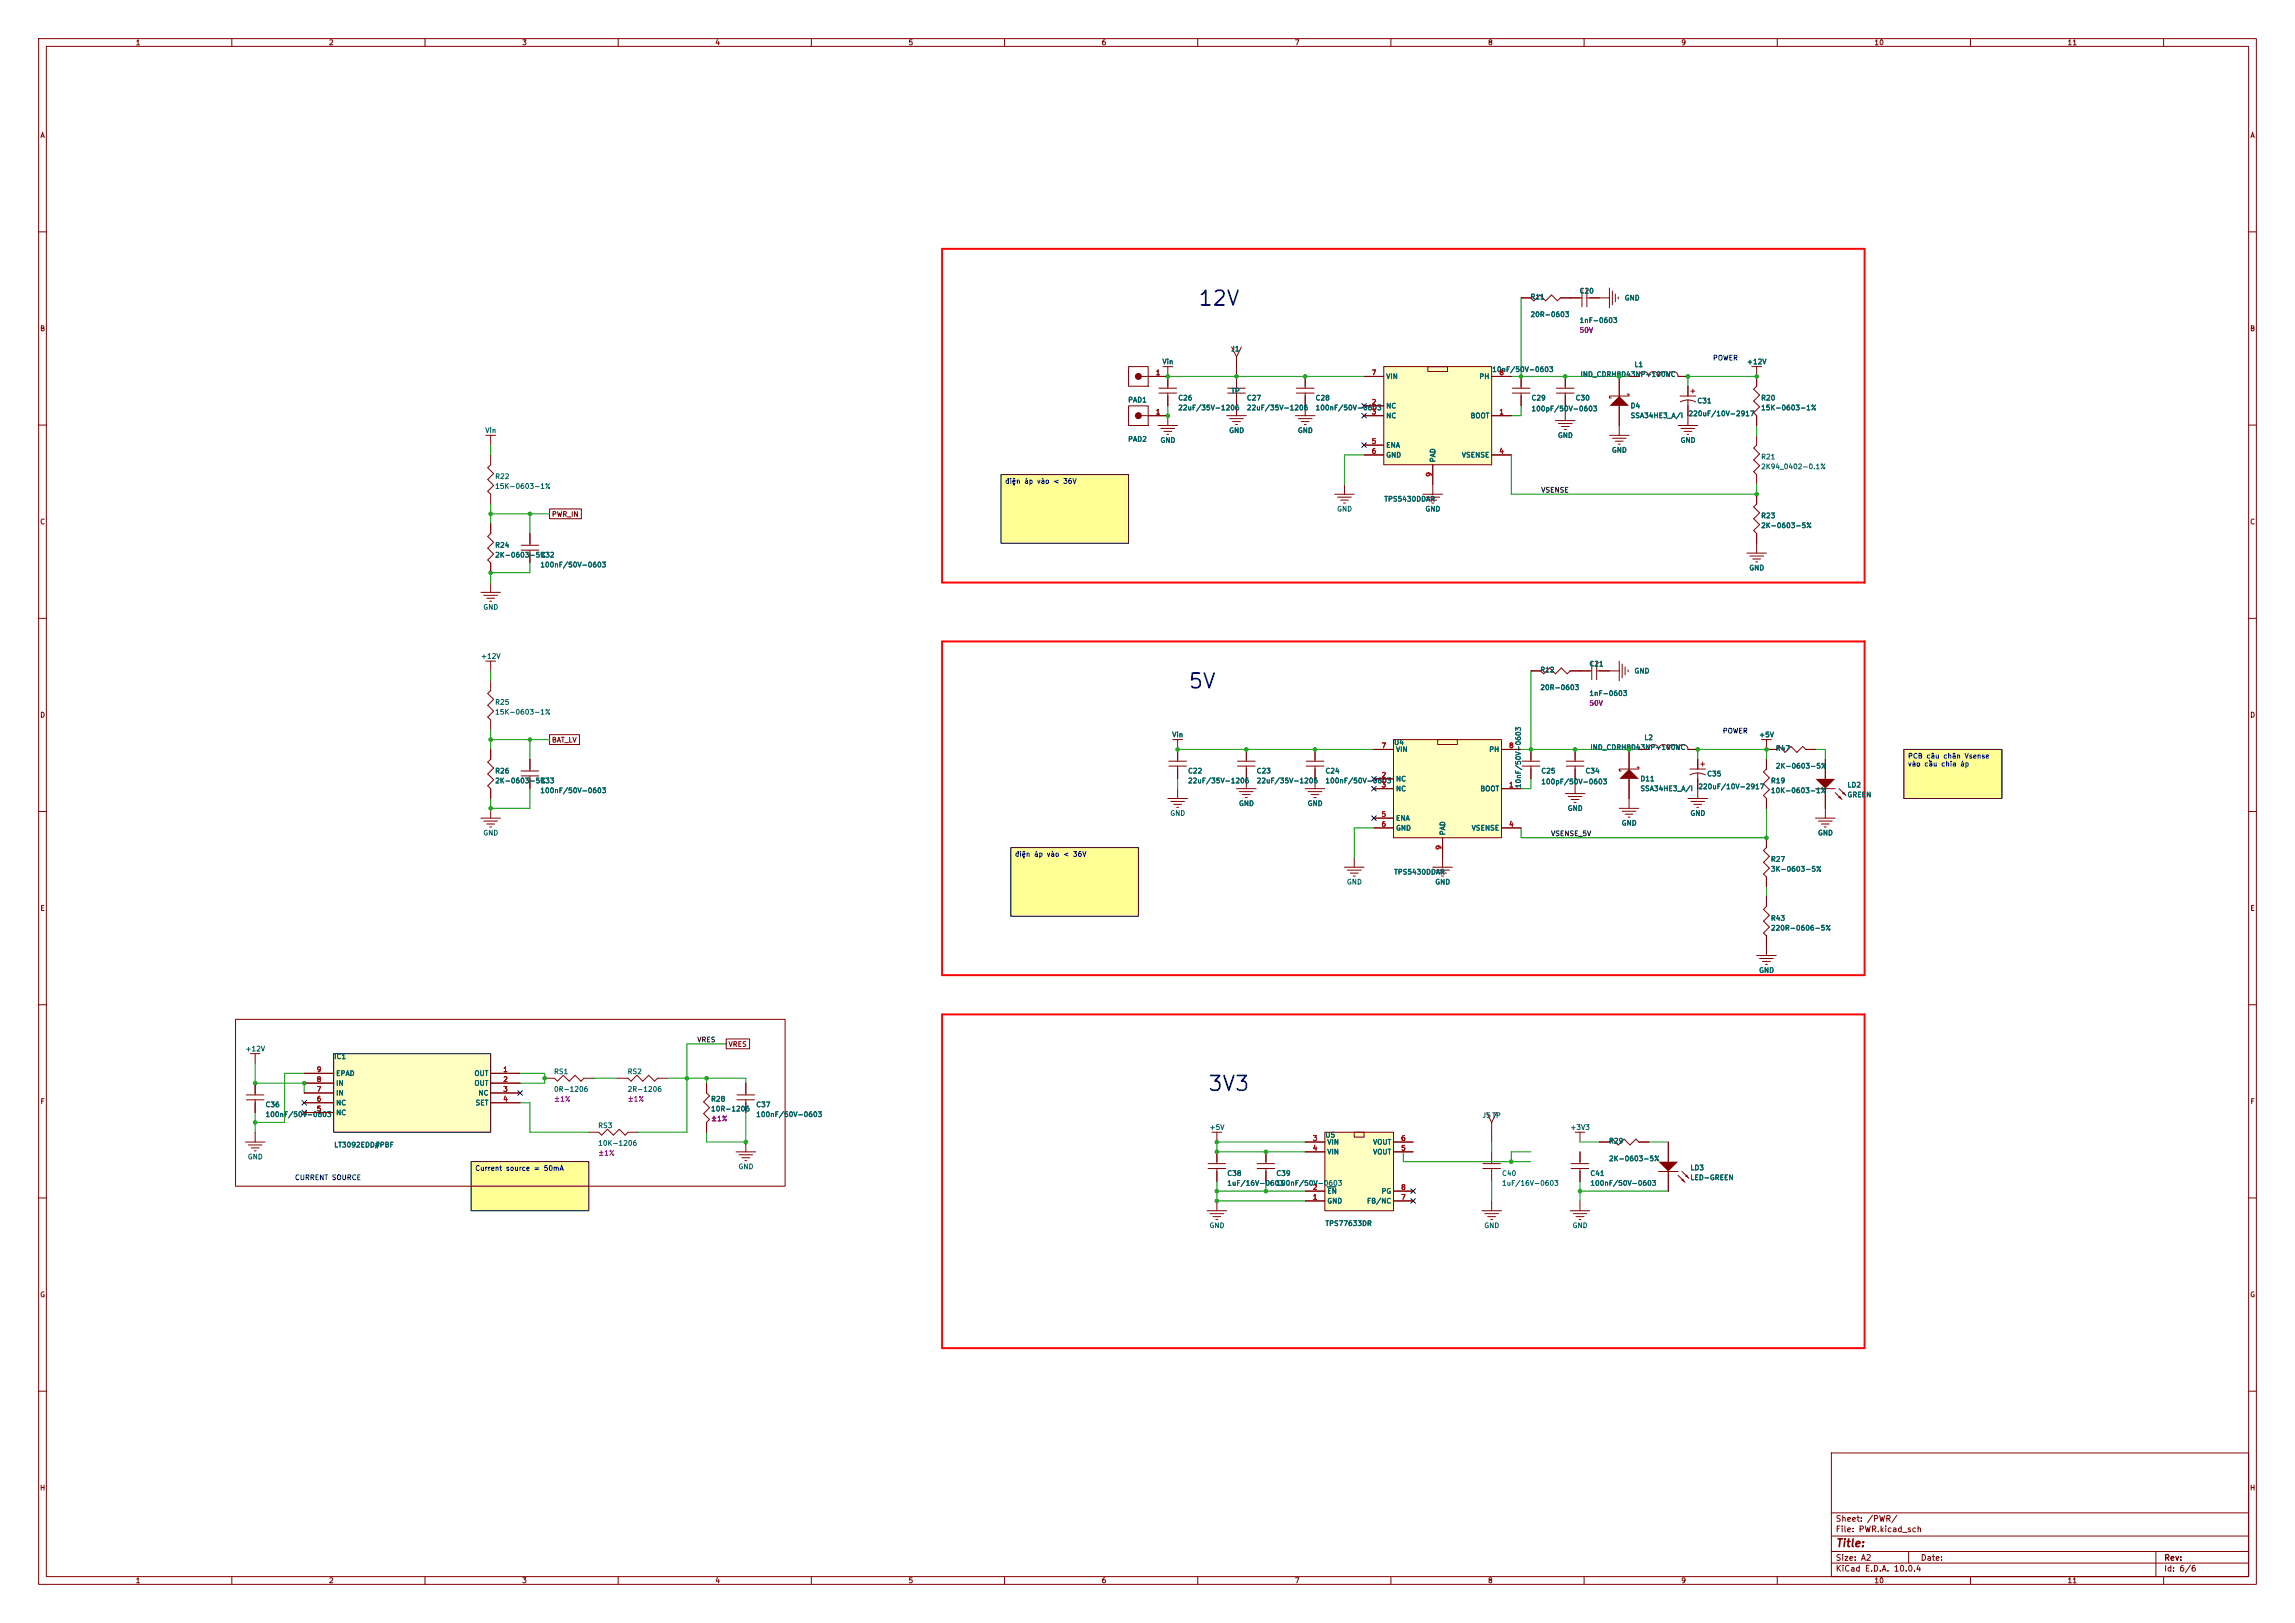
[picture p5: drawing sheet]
<svg xmlns="http://www.w3.org/2000/svg" width="594mm" height="420mm" viewBox="0 0 594 420" stroke-linecap="round" stroke-linejoin="round" font-family="sans-serif">
<defs><g id="words">
<g font-size="3.8" fill="#0000c2">
<text x="309.9" y="80.1">12V</text>
<text x="307.3" y="179.1">5V</text>
<text x="312.4" y="283.3">3V3</text>
</g>
<text font-size="2" fill="#840000" x="475" y="400.8">Title:</text>
<g font-size="1.5" fill="#840000">
<text x="475" y="394.1">Sheet: /PWR/</text>
<text x="475" y="396.8">File: PWR.kicad_sch</text>
<text x="475" y="407">KiCad E.D.A. 10.0.4</text>
<text x="475" y="404.2">Size: A2</text>
<text x="497" y="404.2">Date:</text>
<text x="560" y="404.2">Rev:</text>
<text x="560" y="407">Id: 6/6</text>
</g>
<g font-size="1.3" fill="#840000">
<text x="35" y="12">1</text>
<text x="85" y="12">2</text>
<text x="135" y="12">3</text>
<text x="185" y="12">4</text>
<text x="235" y="12">5</text>
<text x="285" y="12">6</text>
<text x="335" y="12">7</text>
<text x="385" y="12">8</text>
<text x="435" y="12">9</text>
<text x="485" y="12">10</text>
<text x="535" y="12">11</text>
<text x="10.3" y="36">A</text>
<text x="582.3" y="36">A</text>
<text x="10.3" y="86">B</text>
<text x="582.3" y="86">B</text>
<text x="10.3" y="136">C</text>
<text x="142.7" y="134">PWR_IN</text>
<text x="582.3" y="136">C</text>
<text x="10.3" y="186">D</text>
<text x="582.3" y="186">D</text>
<text x="142.7" y="192.5">BAT_LV</text>
<text x="10.3" y="236">E</text>
<text x="582.3" y="236">E</text>
<text x="188.4" y="271.2">VRES</text>
<text x="10.3" y="286">F</text>
<text x="582.3" y="286">F</text>
<text x="10.3" y="336">G</text>
<text x="582.3" y="336">G</text>
<text x="10.2" y="386">H</text>
<text x="582.2" y="386">H</text>
<text x="35" y="410">1</text>
<text x="85" y="410">2</text>
<text x="135" y="410">3</text>
<text x="185" y="410">4</text>
<text x="235" y="410">5</text>
<text x="285" y="410">6</text>
<text x="335" y="410">7</text>
<text x="385" y="410">8</text>
<text x="435" y="410">9</text>
<text x="485" y="410">10</text>
<text x="535" y="410">11</text>
</g>
<g font-size="1.3" fill="#006464">
<text x="396" y="77.8">R11</text>
<text x="408.7" y="76.2">C20</text>
<text x="396" y="82.3">20R-0603</text>
<text x="408.7" y="83.9">1nF-0603</text>
<text x="420.4" y="78.1">GND</text>
<text x="300.7" y="94.6">Vin</text>
<text x="318.5" y="91.2">J1</text>
<text x="422.9" y="95.3">L1</text>
<text x="452" y="94.6">+12V</text>
<text x="358.6" y="98.4">VIN</text>
<text x="382.8" y="98.4">PH</text>
<text x="386.1" y="96.6">10nF/50V-0603</text>
<text x="408.9" y="97.8">IND_CDRH8D43NP-100NC</text>
<text x="291.9" y="104.4">PAD1</text>
<text x="304.8" y="106.5">22uF/35V-1206</text>
<text x="304.8" y="103.9">C26</text>
<text x="318.5" y="102.2">TP</text>
<text x="322.6" y="106.5">22uF/35V-1206</text>
<text x="322.6" y="103.9">C27</text>
<text x="340.4" y="103.9">C28</text>
<text x="340.4" y="106.5">100nF/50V-0603</text>
<text x="358.6" y="106">NC</text>
<text x="396.2" y="103.9">C29</text>
<text x="396.2" y="106.7">100pF/50V-0603</text>
<text x="407.7" y="103.9">C30</text>
<text x="421.9" y="106">D4</text>
<text x="436.9" y="108">220uF/10V-2917</text>
<text x="439.2" y="104.7">C31</text>
<text x="455.7" y="106.5">15K-0603-1%</text>
<text x="455.7" y="103.9">R20</text>
<text x="125.5" y="112.4">Vin</text>
<text x="318" y="112.4">GND</text>
<text x="335.8" y="112.4">GND</text>
<text x="358.6" y="108.5">NC</text>
<text x="380.5" y="108.5">BOOT</text>
<text x="403.1" y="113.6">GND</text>
<text x="421.9" y="108.5">SSA34HE3_A/I</text>
<text x="291.9" y="114.6">PAD2</text>
<text x="300.2" y="114.9">GND</text>
<text x="358.6" y="116.2">ENA</text>
<text x="358.6" y="118.7">GND</text>
<text x="371.8" y="119.8" transform="rotate(-90 371.8 119.8)">PAD</text>
<text x="378.2" y="118.7">VSENSE</text>
<text x="417.1" y="117.4">GND</text>
<text x="434.8" y="114.9">GND</text>
<text x="455.7" y="119.2">R21</text>
<text x="128" y="124.3">R22</text>
<text x="455.7" y="121.7">2K94_0402-0.1%</text>
<text x="128" y="126.8">15K-0603-1%</text>
<text x="358.1" y="130.1">TPS5430DDAR</text>
<text x="345.9" y="132.7">GND</text>
<text x="368.8" y="132.7">GND</text>
<text x="455.7" y="134.4">R23</text>
<text x="455.7" y="137">2K-0603-5%</text>
<text x="128" y="142">R24</text>
<text x="128" y="144.6">2K-0603-5%</text>
<text x="139.7" y="144.6">C32</text>
<text x="139.7" y="147.1">100nF/50V-0603</text>
<text x="452.6" y="147.9">GND</text>
<text x="125" y="158.1">GND</text>
<text x="124.4" y="170.8">+12V</text>
<text x="411.2" y="172.8">C21</text>
<text x="398.5" y="174.3">R12</text>
<text x="398.5" y="178.9">20R-0603</text>
<text x="422.9" y="174.6">GND</text>
<text x="128" y="185.2">15K-0603-1%</text>
<text x="128" y="182.7">R25</text>
<text x="411.2" y="180.4">1nF-0603</text>
<text x="303.3" y="191.1">Vin</text>
<text x="425.5" y="191.8">L2</text>
<text x="455.2" y="191.1">+5V</text>
<text x="360.7" y="193.1">U4</text>
<text x="361.2" y="194.9">VIN</text>
<text x="385.3" y="194.9">PH</text>
<text x="411.5" y="194.4">IND_CDRH8D43NP-100NC</text>
<text x="459.5" y="194.6">R47</text>
<text x="128" y="200.5">R26</text>
<text x="128" y="203">2K-0603-5%</text>
<text x="139.7" y="203">C33</text>
<text x="307.3" y="203">22uF/35V-1206</text>
<text x="307.3" y="200.5">C22</text>
<text x="325.1" y="203">22uF/35V-1206</text>
<text x="325.1" y="200.5">C23</text>
<text x="342.9" y="200.5">C24</text>
<text x="342.9" y="203">100nF/50V-0603</text>
<text x="361.2" y="202.5">NC</text>
<text x="398.8" y="200.5">C25</text>
<text x="398.8" y="203.2">100pF/50V-0603</text>
<text x="410.2" y="200.5">C34</text>
<text x="424.4" y="202.5">D11</text>
<text x="441.7" y="201.2">C35</text>
<text x="458.2" y="203">R19</text>
<text x="459.5" y="199.2">2K-0603-5%</text>
<text x="139.7" y="205.5">100nF/50V-0603</text>
<text x="320.5" y="208.9">GND</text>
<text x="338.3" y="208.9">GND</text>
<text x="361.2" y="205.1">NC</text>
<text x="383" y="205.1">BOOT</text>
<text x="393.9" y="204.1" transform="rotate(-90 393.9 204.1)">10nF/50V-0603</text>
<text x="424.4" y="205">SSA34HE3_A/I</text>
<text x="439.4" y="204.5">220uF/10V-2917</text>
<text x="458.2" y="205.5">10K-0603-1%</text>
<text x="478" y="206.6">GREEN</text>
<text x="478" y="204.1">LD2</text>
<text x="302.8" y="211.4">GND</text>
<text x="361.2" y="212.7">ENA</text>
<text x="361.2" y="215.2">GND</text>
<text x="380.8" y="215.2">VSENSE</text>
<text x="405.6" y="210.1">GND</text>
<text x="419.6" y="214">GND</text>
<text x="437.4" y="211.4">GND</text>
<text x="125" y="216.5">GND</text>
<text x="374.4" y="216.3" transform="rotate(-90 374.4 216.3)">PAD</text>
<text x="470.4" y="216.5">GND</text>
<text x="360.7" y="226.6">TPS5430DDAR</text>
<text x="458.2" y="223.3">R27</text>
<text x="458.2" y="225.9">3K-0603-5%</text>
<text x="348.5" y="229.2">GND</text>
<text x="371.3" y="229.2">GND</text>
<text x="458.2" y="238.6">R43</text>
<text x="458.2" y="241.1">220R-0606-5%</text>
<text x="455.2" y="252.1">GND</text>
<text x="63.4" y="272.4">+12V</text>
<text x="86.4" y="274.4">IC1</text>
<text x="86.9" y="281.3">IN</text>
<text x="86.9" y="278.7">EPAD</text>
<text x="122.7" y="278.7">OUT</text>
<text x="122.7" y="281.3">OUT</text>
<text x="143.3" y="278.2">RS1</text>
<text x="162.3" y="278.2">RS2</text>
<text x="68.6" y="286.8">C36</text>
<text x="86.9" y="286.3">NC</text>
<text x="86.9" y="283.8">IN</text>
<text x="123" y="286.3">SET</text>
<text x="123.7" y="283.8">NC</text>
<text x="143.3" y="282.8">0R-1206</text>
<text x="162.3" y="282.8">2R-1206</text>
<text x="183.9" y="285.4">R28</text>
<text x="183.9" y="287.9">10R-1206</text>
<text x="195.6" y="286.8">C37</text>
<text x="68.6" y="289.4">100nF/50V-0603</text>
<text x="86.9" y="288.9">NC</text>
<text x="154.7" y="292.2">RS3</text>
<text x="195.6" y="289.4">100nF/50V-0603</text>
<text x="312.9" y="292.7">+5V</text>
<text x="383.5" y="289.6">J5TP</text>
<text x="406.3" y="292.7">+3V3</text>
<text x="86.4" y="297.2">LT3092EDD#PBF</text>
<text x="154.7" y="296.8">10K-1206</text>
<text x="342.9" y="294.7">U5</text>
<text x="343.4" y="296.5">VIN</text>
<text x="343.4" y="299">VIN</text>
<text x="355.3" y="299">VOUT</text>
<text x="355.3" y="296.5">VOUT</text>
<text x="416.3" y="296.2">R29</text>
<text x="64" y="300.3">GND</text>
<text x="191" y="302.9">GND</text>
<text x="317.5" y="304.6">C38</text>
<text x="330.2" y="304.6">C39</text>
<text x="388.6" y="304.6">C40</text>
<text x="411.5" y="304.6">C41</text>
<text x="416.3" y="300.8">2K-0603-5%</text>
<text x="437.4" y="303.1">LD3</text>
<text x="437.4" y="305.7">LED-GREEN</text>
<text x="317.5" y="307.1">1uF/16V-0603</text>
<text x="330.2" y="307.1">100nF/50V-0603</text>
<text x="343.4" y="311.7">GND</text>
<text x="343.4" y="309.2">EN</text>
<text x="353.7" y="311.7">FB/NC</text>
<text x="357.4" y="309.2">PG</text>
<text x="388.6" y="307.1">1uF/16V-0603</text>
<text x="411.5" y="307.1">100nF/50V-0603</text>
<text x="342.9" y="317.5">TPS77633DR</text>
<text x="312.9" y="318.1">GND</text>
<text x="384" y="318.1">GND</text>
<text x="406.9" y="318.1">GND</text>
</g>
<g font-size="1.3" fill="#840084">
<text x="408.7" y="86.4">50V</text>
<text x="411.2" y="182.9">50V</text>
<text x="143.3" y="285.4">±1%</text>
<text x="162.3" y="285.4">±1%</text>
<text x="183.9" y="290.4">±1%</text>
<text x="154.7" y="299.3">±1%</text>
</g>
<g font-size="1.3" fill="#0000c2">
<text x="443.2" y="93.6">POWER</text>
<text x="260" y="125.5">điện áp vào &lt; 36V</text>
<text x="445.8" y="190.1">POWER</text>
<text x="493.7" y="196.6">PCB câu chân Vsense</text>
<text x="493.7" y="198.6">vào cầu chia áp</text>
<text x="262.6" y="222">điện áp vào &lt; 36V</text>
<text x="76.2" y="305.7">CURRENT SOURCE</text>
<text x="122.9" y="303.3">Current source = 50mA</text>
</g>
<g font-size="1.3" fill="#a90000">
<text x="299" y="97.4">1</text>
<text x="354.9" y="97.4">7</text>
<text x="387.9" y="97.4">8</text>
<text x="299" y="107.5">1</text>
<text x="354.9" y="105">2</text>
<text x="354.9" y="107.5">3</text>
<text x="387.9" y="107.5">1</text>
<text x="354.9" y="115.2">5</text>
<text x="354.9" y="117.7">6</text>
<text x="387.9" y="117.7">4</text>
<text x="370.8" y="123.5" transform="rotate(-90 370.8 123.5)">9</text>
<text x="357.4" y="193.9">7</text>
<text x="390.5" y="193.9">8</text>
<text x="357.4" y="201.5">2</text>
<text x="357.4" y="204.1">3</text>
<text x="390.5" y="204.1">1</text>
<text x="357.4" y="211.7">5</text>
<text x="357.4" y="214.2">6</text>
<text x="390.5" y="214.2">4</text>
<text x="373.4" y="220" transform="rotate(-90 373.4 220)">9</text>
<text x="81.8" y="280.3">8</text>
<text x="81.8" y="277.7">9</text>
<text x="130.1" y="277.7">1</text>
<text x="130.1" y="280.3">2</text>
<text x="81.8" y="287.9">5</text>
<text x="81.8" y="285.3">6</text>
<text x="81.8" y="282.8">7</text>
<text x="130.1" y="282.8">3</text>
<text x="130.1" y="285.3">4</text>
<text x="339.7" y="295.5">3</text>
<text x="339.7" y="298">4</text>
<text x="362.5" y="298">5</text>
<text x="362.5" y="295.5">6</text>
<text x="339.7" y="310.7">1</text>
<text x="339.7" y="308.2">2</text>
<text x="362.5" y="310.7">7</text>
<text x="362.5" y="308.2">8</text>
</g>
<g font-size="1.3" fill="#0f0f0f">
<text x="398.8" y="127.8">VSENSE</text>
<text x="401.3" y="216.7">VSENSE_5V</text>
<text x="180.3" y="270">VRES</text>
</g>
</g></defs>
<g fill="none" stroke="#840000" stroke-width=".26">
<path d="M10 10h574v400h-574zM12 12h570v396h-570zM60 10v2M110 10v2M160 10v2M210 10v2M260 10v2M310 10v2M360 10v2M410 10v2M460 10v2M510 10v2"/>
<path d="M560 10v2M10 60h2M582 60h2M10 110h2M582 110h2M10 160h2M582 160h2M10 210h2M582 210h2M10 260h2M582 260h2M10 310h2"/>
<path d="M582 310h2M10 360h2M474 376h108v32h-108zM582 360h2M474 397.5h108M474 391.5h108M60 408v2M110 408v2M160 408v2M210 408v2M260 408v2M310 408v2"/>
<path d="M360 408v2M410 408v2M460 408v2M474 404.5h108M474 401.5h108M494 401.5v3M510 408v2M558 401.5v6.5M560 408v2"/>
</g>
<g fill="#ffff96">
<path d="M492.8 193.9h25.4v12.7h-25.4z"/>
<path d="M261.6 219.3h33v17.8h-33z"/>
<path d="M259.1 122.8h33v17.8h-33z"/>
<path d="M121.9 300.6h30.5v12.7h-30.5z"/>
</g>
<path d="M127 176.1v2.6l-.8 .8 1.6 1.5-1.6 1.5 1.6 1.5-1.6 1.5 .8 .8v2.5M63.8 284.6h4.5M63.8 283.3h4.5M66 280.3v3M66 284.6v3.3" fill="none" stroke="#840000" stroke-width=".26"/>
<path d="M86.4 272.7h40.6v20.3h-40.6z" fill="#ffffc2"/>
<path d="M86.4 272.7h40.6v20.3h-40.6z" fill="none" stroke="#000" stroke-width=".26"/>
<g fill="none" stroke="#840000" stroke-width=".26">
<path d="M393.7 77.1h2.5l.8 .8 1.5-1.6 1.5 1.6 1.6-1.6 1.5 1.6 .8-.8h2.5M292.1 94.9h5.1v5h-5.1zM295.4 97.4h6.9M301 94.9h2.5M302.3 94.9v5.6M393.7 97.4v3.1M292.1 105h5.1v5.1h-5.1zM295.4 107.6h6.9v2.5M299.7 110.1h5.1M300 101.7h4.5M300 100.5h4.5M300.5 110.9h3.5"/>
<path d="M301.2 111.6h2.1M302 112.4h.5M302.3 101.7v3.3M317.5 107.6h5.1M318.3 108.3h3.5M319 109.1h2.1M319.8 109.9h.5M320 105v2.6M335.3 107.6h5.1M336 108.3h3.6M336.8 109.1h2M337.6 109.9h.5"/>
<path d="M337.8 105v2.6M391.4 101.7h4.6M391.4 100.5h4.6M393.7 101.7v3.3M454.7 112.6v2.6l-.8 .8 1.5 1.5-1.5 1.5 1.5 1.5-1.5 1.5 .8 .8v2.5M127 135.5v2.5l-.8 .8 1.6 1.5-1.6 1.6 1.6 1.5-1.6 1.5 .8 .8v2.5M137.2 138v3.1M345.4 127.9h5.1M346.2 128.7h3.6M347 129.4h2M347.7 130.2h.5M348 125.3v2.6"/>
<path d="M454.7 127.9v2.5l-.8 .8 1.5 1.5-1.5 1.5 1.5 1.6-1.5 1.5 .8 .7v2.6M124.5 153.3h5M125.2 154.1h3.6M126 154.8h2M126.7 155.6h.6M127 150.7v2.6M134.9 142.4h4.5M134.9 141.1h4.5M137.2 142.4v3.3M125.7 171.1h2.6M127 171.1v2.5M64.8 272.7h2.5"/>
<path d="M66 272.7v2.5M78.7 277.7h7.7M127 277.7h7.6M78.7 280.3h7.7M78.7 282.8h7.7M78.7 285.4h7.7M78.7 287.9h7.7M127 280.3h7.6M127 282.8h7.6M127 285.4h7.6M386.1 298.1v3M383.8 302.4h4.6"/>
<path d="M383.8 301.1h4.6M386.1 302.4v3.3"/>
</g>
<g fill="#840000" stroke="#840000" stroke-width=".26">
<circle cx="294.6" cy="107.6" r=".76"/>
<circle cx="294.6" cy="97.4" r=".76"/>
</g>
<g fill="#ffffc2">
<path d="M369.6 94.9h5v1.2h-5z"/>
<path d="M358.1 94.9h28v25.4h-28z"/>
</g>
<path d="M358.1 94.9h28v25.4h-28zM369.6 94.9h5v1.2h-5z" fill="none" stroke="#800000" stroke-width=".26"/>
<g fill="none" stroke="#840000" stroke-width=".26">
<path d="M406.4 77.1h3M409.4 74.8v4.6M410.7 77.1h5.9M410.7 74.8v4.6M416.6 74.5v5.1M417.3 75.3v3.6M418.1 76.1v2M418.8 76.8v.5M318.8 89.8l1.2 2.5M320 92.3v8.2M321.3 89.8l-1.3 2.5M353.1 97.4h5"/>
<path d="M386.1 97.4h5.1M421.6 97.4h2.6a1.27 1.27 0 0 1 1.2-1.3 1.27 1.27 0 0 1 1.3 1.3 1.27 1.27 0 0 1 1.3-1.3 1.27 1.27 0 0 1 1.3 1.3 1.27 1.27 0 0 1 1.2-1.3 1.27 1.27 0 0 1 1.3 1.3 1.27 1.27 0 0 1 1.3-1.3 1.27 1.27 0 0 1 1.2 1.3h2.6M436.9 99.9v2.6M125.7 112.6h2.6M127 112.6v2.6M127 117.7v2.6l-.8 .7 1.6 1.6-1.6 1.5 1.6 1.5-1.6 1.5 .8 .8v2.5M317.8 101.7h4.5M317.8 100.5h4.5M320 101.7v3.3M353.1 107.6h5M353.1 105h5M353.1 117.7h5"/>
<path d="M353.1 115.2h5M386.1 107.6h5.1M386.1 117.7h5.1M416.6 112.6h5M417.3 113.4h3.6M418.1 114.2h2M418.8 114.9h.6M419.1 110.1v2.5M434.8 102.5h4.1M436.9 103.5l1 .1 1 .4M436.9 103.5l-2 .5M436.9 103.5v4.1"/>
<path d="M437.6 101.2h1.1M438.1 100.7v1M370.8 120.3v5M127 193.9v2.6l-.8 .7 1.6 1.6-1.6 1.5 1.6 1.5-1.6 1.5 .8 .8v2.5M134.9 199.5h4.5M137.2 196.5v3M320.3 198.2h4.6M320.3 197h4.6M322.6 193.9v3.1M322.6 198.2v5.9M394 198.2h4.5M394 197h4.5"/>
<path d="M396.2 193.9v3.1M396.2 198.2v3.3M124.5 211.7h5M125.2 212.5h3.6M126 213.2h2M126.7 214h.6M127 209.2v2.5M134.9 200.8h4.5M137.2 200.8v3.3M320 204.1h5.1M320.8 204.9h3.6M321.6 205.6h2"/>
<path d="M322.3 206.4h.5M337.8 204.1h5.1M338.6 204.9h3.5M339.3 205.6h2.1M340.1 206.4h.5M340.4 201.5v2.6M348 224.4h5.1M348.7 225.2h3.6M349.5 225.9h2M350.3 226.7h.5M350.5 221.9v2.5M370.8 224.4h5.1"/>
<path d="M371.6 225.2h3.6M372.4 225.9h2M373.1 226.7h.5M373.4 221.9v2.5M141 279h2.5l.8 .8 1.5-1.5 1.5 1.5 1.5-1.5 1.6 1.5 .7-.8h2.6M160 279h2.6l.7 .8 1.5-1.5 1.6 1.5 1.5-1.5 1.5 1.5 .8-.8h2.5M63.5 295.5h5.1M64.3 296.3h3.5M65 297.1h2.1M65.8 297.8h.5M66 293v2.5M152.4 293h2.5l.8 .8 1.5-1.6 1.5 1.6 1.6-1.6 1.5 1.6 .8-.8h2.5"/>
<path d="M182.9 280.3v2.5l.7 .8-1.5 1.5 1.5 1.5-1.5 1.6 1.5 1.5-.7 .7v2.6M190.5 298.1h5.1M190.8 284.6h4.5M190.8 283.3h4.5M191.3 298.8h3.5M192 299.6h2.1M193 280.3v3M193 284.6v3.3M193 295.5v2.6M313.7 293h2.5M315 293v2.5M315 298.1v3"/>
<path d="M327.7 298.1v3M384.8 287.9l1.3 2.5M386.1 290.4v5.1M387.3 287.9l-1.2 2.5M407.7 293h2.5M408.9 293v2.5M408.9 298.1v3M414 295.5h2.6l.7-.7 1.5 1.5 1.6-1.5 1.5 1.5 1.5-1.5 .8 .7h2.5M192.8 300.4h.5M312.4 313.3h5.1M312.7 302.4h4.5M312.7 301.1h4.5"/>
<path d="M313.2 314.1h3.5M313.9 314.8h2.1M314.7 315.6h.5M315 302.4v3.3M315 310.8v2.5M325.4 302.4h4.5M325.4 301.1h4.5M327.7 302.4v3.3M406.7 302.4h4.5M406.7 301.1h4.5M408.9 302.4v3.3"/>
</g>
<path d="M429.3 300.6h5l-2.5 2.5z" fill="#840000"/>
<path d="M429.3 303.1h5M434.3 304.2l1.8 1.7M435.4 303.1l1.7 1.8" fill="none" stroke="#840000" stroke-width=".26"/>
<g fill="#840000">
<path d="M435.1 305.4l.5-.5 .5 1z"/>
<path d="M436.1 304.4l.5-.5 .5 1z"/>
</g>
<path d="M431.8 295.5v5.1M431.8 303.1v5.1" fill="none" stroke="#840000" stroke-width=".26"/>
<g fill="#ffffc2">
<path d="M350.5 293h2.6v1.3h-2.6z"/>
<path d="M342.9 293h17.8v20.3h-17.8z"/>
</g>
<path d="M342.9 293h17.8v20.3h-17.8zM350.5 293h2.6v1.3h-2.6z" fill="none" stroke="#800000" stroke-width=".26"/>
<g fill="none" stroke="#840000" stroke-width=".26">
<path d="M302.5 198.2h4.6M302.5 197h4.6M303.5 191.4h2.6M304.8 191.4v5.6M304.8 198.2v3.3M302.3 206.6h5M303 207.4h3.6M303.8 208.2h2M304.5 208.9h.6M304.8 204.1v2.5M337.8 295.5h5.1M337.8 298.1h5.1"/>
<path d="M360.7 295.5h5.1M360.7 298.1h5.1M337.8 310.8h5.1M337.8 308.2h5.1M360.7 310.8h5.1M360.7 308.2h5.1M383.5 313.3h5.1M384.3 314.1h3.6M385.1 314.8h2M385.8 315.6h.5M386.1 310.8v2.5M406.4 313.3h5.1"/>
<path d="M407.2 314.1h3.5M407.9 314.8h2.1M408.7 315.6h.5M408.9 310.8v2.5"/>
</g>
<path d="M343.5 307.1h2.3" fill="none" stroke="#006464" stroke-width=".26"/>
<path d="M419.1 102.5l2.5 2.5h-5z" fill="#840000"/>
<path d="M419.1 97.4v5.1M419.1 105v5.1M421.1 102h.5v.5h-5v.5h.5M338.1 198.2h4.5M338.1 197h4.5M340.4 193.9v3.1M340.4 198.2v3.3" fill="none" stroke="#840000" stroke-width=".26"/>
<g fill="#ffffc2">
<path d="M372.1 191.4h5.1v1.3h-5.1z"/>
<path d="M360.7 191.4h27.9v25.4h-27.9z"/>
</g>
<path d="M360.7 191.4h27.9v25.4h-27.9zM372.1 191.4h5.1v1.3h-5.1z" fill="none" stroke="#800000" stroke-width=".26"/>
<path d="M355.6 193.9h5.1M388.6 193.9h5.1M355.6 204.1h5.1M355.6 201.5h5.1M355.6 214.2h5.1M355.6 211.7h5.1M373.4 216.8v5.1M388.6 204.1h5.1M388.6 214.2h5.1" fill="none" stroke="#840000" stroke-width=".26"/>
<path d="M419.1 201.5l2.5-2.5 2.6 2.5z" fill="#840000"/>
<g fill="none" stroke="#840000" stroke-width=".26">
<path d="M396.2 173.6h2.6l.7 .8 1.6-1.6 1.5 1.6 1.5-1.6 1.5 1.6 .8-.8h5.6M412 171.3v4.6M413.3 173.6h5.8M413.3 171.3v4.6M419.1 171.1v5M419.9 171.8v3.6M420.6 172.6v2M421.4 173.4v.5M405.4 198.2h4.6M405.4 197h4.6M407.7 193.9v3.1M407.7 198.2v3.3"/>
<path d="M421.6 193.9v5.1M423.7 198.5h.5v.5h-5.1v.5h.5M424.2 193.9h2.5a1.27 1.27 0 0 1 1.3-1.2 1.27 1.27 0 0 1 1.3 1.2 1.27 1.27 0 0 1 1.2-1.2 1.27 1.27 0 0 1 1.3 1.2 1.27 1.27 0 0 1 1.3-1.2 1.27 1.27 0 0 1 1.2 1.2 1.27 1.27 0 0 1 1.3-1.2 1.27 1.27 0 0 1 1.3 1.2h2.5M405.1 205.4h5.1M405.9 206.1h3.5M406.7 206.9h2M407.4 207.6h.5M407.7 202.8v2.6M419.1 209.2h5.1M419.9 209.9h3.5M420.6 210.7h2.1M421.4 211.5h.5"/>
<path d="M421.6 201.5v7.7M436.9 206.6h5.1M437.6 207.4h3.6M438.4 208.2h2M439.2 208.9h.5M439.4 204.1v2.5"/>
</g>
<path d="M469.9 201.5h5.1l-2.6 2.6z" fill="#840000"/>
<path d="M469.9 204.1h5.1M475 205.1l1.8 1.8M476 204.1l1.8 1.8" fill="none" stroke="#840000" stroke-width=".26"/>
<g fill="#840000">
<path d="M475.7 206.4l.5-.5 .6 1z"/>
<path d="M476.8 205.4l.5-.5 .5 1z"/>
</g>
<g fill="none" stroke="#840000" stroke-width=".26">
<path d="M393.7 77.1h2.5M403.9 77.1h5M411.5 77.1h2.5M297.2 97.4h5.1v2.5M320 92.3v7.6M337.8 97.4v3.1M353.1 97.4h5M386.1 97.4h5.1M393.7 97.4v2.5M405.1 97.4v3.1M419.1 97.4v5.1M421.6 97.4h2.6"/>
<path d="M434.3 97.4h2.6M436.9 99.9v2.6M453.4 94.9h2.5M454.7 94.9v5l-.8 .8 1.5 1.5-1.5 1.6 1.5 1.5-1.5 1.5 .8 .8v2.5M297.2 107.6h5.1M302.3 102.5v2.5M320 102.5v2.5M335.5 101.7h4.6M335.5 100.5h4.6M337.8 101.7v3.3M353.1 107.6h5M353.1 105h5"/>
<path d="M353.1 117.7h5M353.1 115.2h5M386.1 107.6h5.1M386.1 117.7h5.1M393.7 102.5v2.5M402.6 108.8h5.1M402.8 101.7h4.6M402.8 100.5h4.6M403.4 109.6h3.5M404.1 110.4h2M404.9 111.1h.5M405.1 101.7v3.3"/>
<path d="M405.1 106.3v2.5M419.1 105v5.1M434.3 110.1h5.1M435.1 110.9h3.6M435.9 111.6h2M436.6 112.4h.5M436.9 105v5.1M127 135.5v2.5M137.2 138v2.6M142.2 131.7h8.3v2.5h-8.3zM368.3 127.9h5.1M369.1 128.7h3.5"/>
<path d="M369.8 129.4h2.1M370.6 130.2h.5M370.8 120.3v7.6M454.7 127.9v2.5M454.7 138v5.1M127 145.7v2.5M137.2 143.1v2.6M452.1 143.1h5.1M452.9 143.9h3.5M453.6 144.7h2.1M454.4 145.4h.5M396.2 173.6h2.6"/>
<path d="M406.4 173.6h5.1M414 173.6h2.6M127 193.9v2.6M137.2 196.5v2.5M142.2 190.1h7.8v2.6h-7.8zM304.8 193.9v2.6M304.8 199v2.5M322.6 193.9v2.6M322.6 199v2.5M340.4 193.9v2.6M340.4 199v2.5M355.6 193.9h5.1"/>
<path d="M388.6 193.9h5.1M396.2 193.9v2.6M396.2 199v2.5M407.7 193.9v2.6M407.7 199v2.5M421.6 193.9v5.1M424.2 193.9h2.5M436.9 193.9h2.5M437.4 199h4.1M439.4 196.5v2.5M440.2 197.7h1M440.7 197.2v1"/>
<path d="M455.9 191.4h2.6M457.2 191.4v2.5h2.5l.8-.7 1.5 1.5 1.5-1.5 1.6 1.5 1.5-1.5 .8 .7h2.5M457.2 196.5v2.5l-.8 .8 1.6 1.5-1.6 1.5 1.6 1.5-1.6 1.6 .8 .7v2.6M472.4 196.5v5M127 204.1v2.5M137.2 201.5v2.6M355.6 211.7h5.1M355.6 204.1h5.1M355.6 201.5h5.1M355.6 214.2h5.1M373.4 216.8v5.1M388.6 204.1h5.1"/>
<path d="M388.6 214.2h5.1M421.6 201.5v5.1M439.4 200l2 .5M439.4 200l-2 .5M439.4 200v4.1M457.2 216.8v2.5l-.8 .8 1.6 1.5-1.6 1.5 1.6 1.6-1.6 1.5 .8 .7v2.6M469.9 211.7h5.1M470.7 212.5h3.5M471.4 213.2h2.1M472.2 214h.5M472.4 204.1v7.6M457.2 232v2.6l-.8 .7 1.6 1.6-1.6 1.5 1.6 1.5-1.6 1.5 .8 .8v5.1"/>
<path d="M454.7 247.3h5M455.4 248h3.6M456.2 248.8h2M456.9 249.6h.6M78.7 277.7h7.7M127 277.7h7.6M188 268.9h6v2.5h-6zM66 280.3v2.5M66 285.4v2.5M78.7 280.3h7.7M78.7 282.8h7.7M78.7 285.4h7.7"/>
<path d="M78.7 287.9h7.7M127 280.3h7.6M127 282.8h7.6M127 285.4h7.6M182.9 280.3v2.5M182.9 290.4v2.6M193 280.3v2.5M193 285.4v2.5M315 298.1v2.5M327.7 298.1v2.5M337.8 295.5h5.1M337.8 298.1h5.1"/>
<path d="M360.7 295.5h5.1M360.7 298.1h5.1M408.9 298.1v2.5M414 295.5h2.6M424.2 295.5h2.5M431.8 295.5v5.1M315 303.1v2.6M327.7 303.1v2.6M337.8 310.8h5.1M337.8 308.2h5.1M360.7 310.8h5.1M360.7 308.2h5.1"/>
<path d="M408.9 303.1v2.6M431.8 303.1v5.1"/>
</g>
<path d="M243.8 64.4h238.8v86.3h-238.8zM243.8 166h238.8v86.3h-238.8zM243.8 262.5h238.8v86.4h-238.8z" fill="none" stroke="#f00" stroke-width=".51"/>
<g fill="none" stroke="#009600" stroke-width=".26">
<path d="M393.7 77.1v20.3M302.3 97.4h50.8M391.2 97.4h30.4M454.7 97.4h-17.8v2.5M127 115.2v2.5M302.3 105v2.6M353.1 117.7h-5.1v7.6M391.2 117.7v10.2h63.5v-2.6M393.7 105v2.6h-2.5M405.1 105v1.3M454.7 110.1v2.5M127 130.4v5.1"/>
<path d="M127 133h15.2M137.2 133v5M137.2 145.7v2.5h-10.2v2.5M127 173.6v2.5M396.2 173.6v20.3M127 188.8v5.1M127 191.4h15.2M137.2 191.4v5.1M304.8 193.9h50.8M393.7 193.9h30.5M439.4 196.5v-2.6h17.8v2.6M469.9 193.9h2.5v2.6"/>
<path d="M137.2 204.1v5.1h-10.2v-2.6M304.8 201.5v2.6M355.6 214.2h-5.1v7.7M396.2 201.5v2.6h-2.5M407.7 201.5v1.3M457.2 209.2v7.6h-63.5v-2.6M457.2 229.5v2.5M66 275.2v5.1h12.7v2.5M78.7 277.7h-5v12.7h-7.7M134.6 277.7h6.4v2.6h-6.4M153.7 279h6.3M172.7 279h20.3v1.3"/>
<path d="M182.9 279v1.3M188 270.1h-10.2v22.9h-12.7M66 287.9v5.1M134.6 285.4h2.6v7.6h15.2M193 287.9v7.6h-10.1v-2.5M337.8 295.5h-22.8v2.6h22.8M363.2 298.1v2.5h33M386.1 295.5v2.6M396.2 298.1h-5v2.5M408.9 295.5h5.1M426.7 295.5h5.1M315 308.2h22.8"/>
<path d="M315 305.7v5.1h22.8M327.7 305.7v2.5M386.1 305.7v5.1M408.9 308.2h22.9M408.9 305.7v5.1"/>
</g>
<g fill="none" stroke="#000084" stroke-width=".26">
<path d="M352.5 114.6l1.2 1.2M352.5 104.4l1.2 1.2M352.5 107l1.2 1.2M353.7 114.6l-1.2 1.2M353.7 104.4l-1.2 1.2M353.7 107l-1.2 1.2M355 211.1l1.2 1.2M355 200.9l1.2 1.3M355 203.5l1.2 1.2M356.2 211.1l-1.2 1.2M356.2 200.9l-1.2 1.3M356.2 203.5l-1.2 1.2"/>
<path d="M78.1 287.3l1.2 1.2M78.1 284.8l1.2 1.2M79.3 287.3l-1.2 1.2M79.3 284.8l-1.2 1.2M134 282.2l1.2 1.2M135.2 282.2l-1.2 1.2M365.2 310.2l1.2 1.2M365.2 307.6l1.2 1.2M366.4 310.2l-1.2 1.2M366.4 307.6l-1.2 1.2"/>
</g>
<path d="M259.1 122.8h33v17.8h-33zM492.8 193.9h25.4v12.7h-25.4zM261.6 219.3h33v17.8h-33zM121.9 300.6h30.5v12.7h-30.5z" fill="none" stroke="#000" stroke-width=".26"/>
<path d="M61 263.8h142.2v43.2h-142.2z" fill="none" stroke="#800000" stroke-width=".26"/>
<path d="M343.5 307.1h2.3" fill="none" stroke="#006464" stroke-width=".26"/>
<g fill="#009600" stroke="#009600" stroke-width=".26">
<circle cx="391.2" cy="300.6" r=".46"/>
<circle cx="396.2" cy="193.9" r=".46"/>
<circle cx="408.9" cy="308.2" r=".46"/>
<circle cx="327.7" cy="308.2" r=".46"/>
<circle cx="327.7" cy="298.1" r=".46"/>
<circle cx="315" cy="298.1" r=".46"/>
<circle cx="193" cy="295.5" r=".46"/>
<circle cx="315" cy="310.8" r=".46"/>
<circle cx="315" cy="308.2" r=".46"/>
<circle cx="182.9" cy="279" r=".46"/>
<circle cx="177.8" cy="279" r=".46"/>
<circle cx="78.7" cy="280.3" r=".46"/>
<circle cx="66" cy="290.4" r=".46"/>
<circle cx="66" cy="280.3" r=".46"/>
<circle cx="127" cy="209.2" r=".46"/>
<circle cx="141" cy="279" r=".46"/>
<circle cx="127" cy="191.4" r=".46"/>
<circle cx="137.2" cy="133" r=".46"/>
<circle cx="127" cy="148.2" r=".46"/>
<circle cx="127" cy="133" r=".46"/>
<circle cx="137.2" cy="191.4" r=".46"/>
<circle cx="337.8" cy="97.4" r=".46"/>
<circle cx="320" cy="97.4" r=".46"/>
<circle cx="302.3" cy="107.6" r=".46"/>
<circle cx="302.3" cy="97.4" r=".46"/>
<circle cx="454.7" cy="127.9" r=".46"/>
<circle cx="454.7" cy="97.4" r=".46"/>
<circle cx="436.9" cy="97.4" r=".46"/>
<circle cx="407.7" cy="193.9" r=".46"/>
<circle cx="421.6" cy="193.9" r=".46"/>
<circle cx="439.4" cy="193.9" r=".46"/>
<circle cx="419.1" cy="97.4" r=".46"/>
<circle cx="315" cy="295.5" r=".46"/>
<circle cx="340.4" cy="193.9" r=".46"/>
<circle cx="322.6" cy="193.9" r=".46"/>
<circle cx="304.8" cy="193.9" r=".46"/>
<circle cx="457.2" cy="216.8" r=".46"/>
<circle cx="457.2" cy="193.9" r=".46"/>
<circle cx="393.7" cy="97.4" r=".46"/>
<circle cx="405.1" cy="97.4" r=".46"/>
</g>
<use href="#words"/>
</svg>
